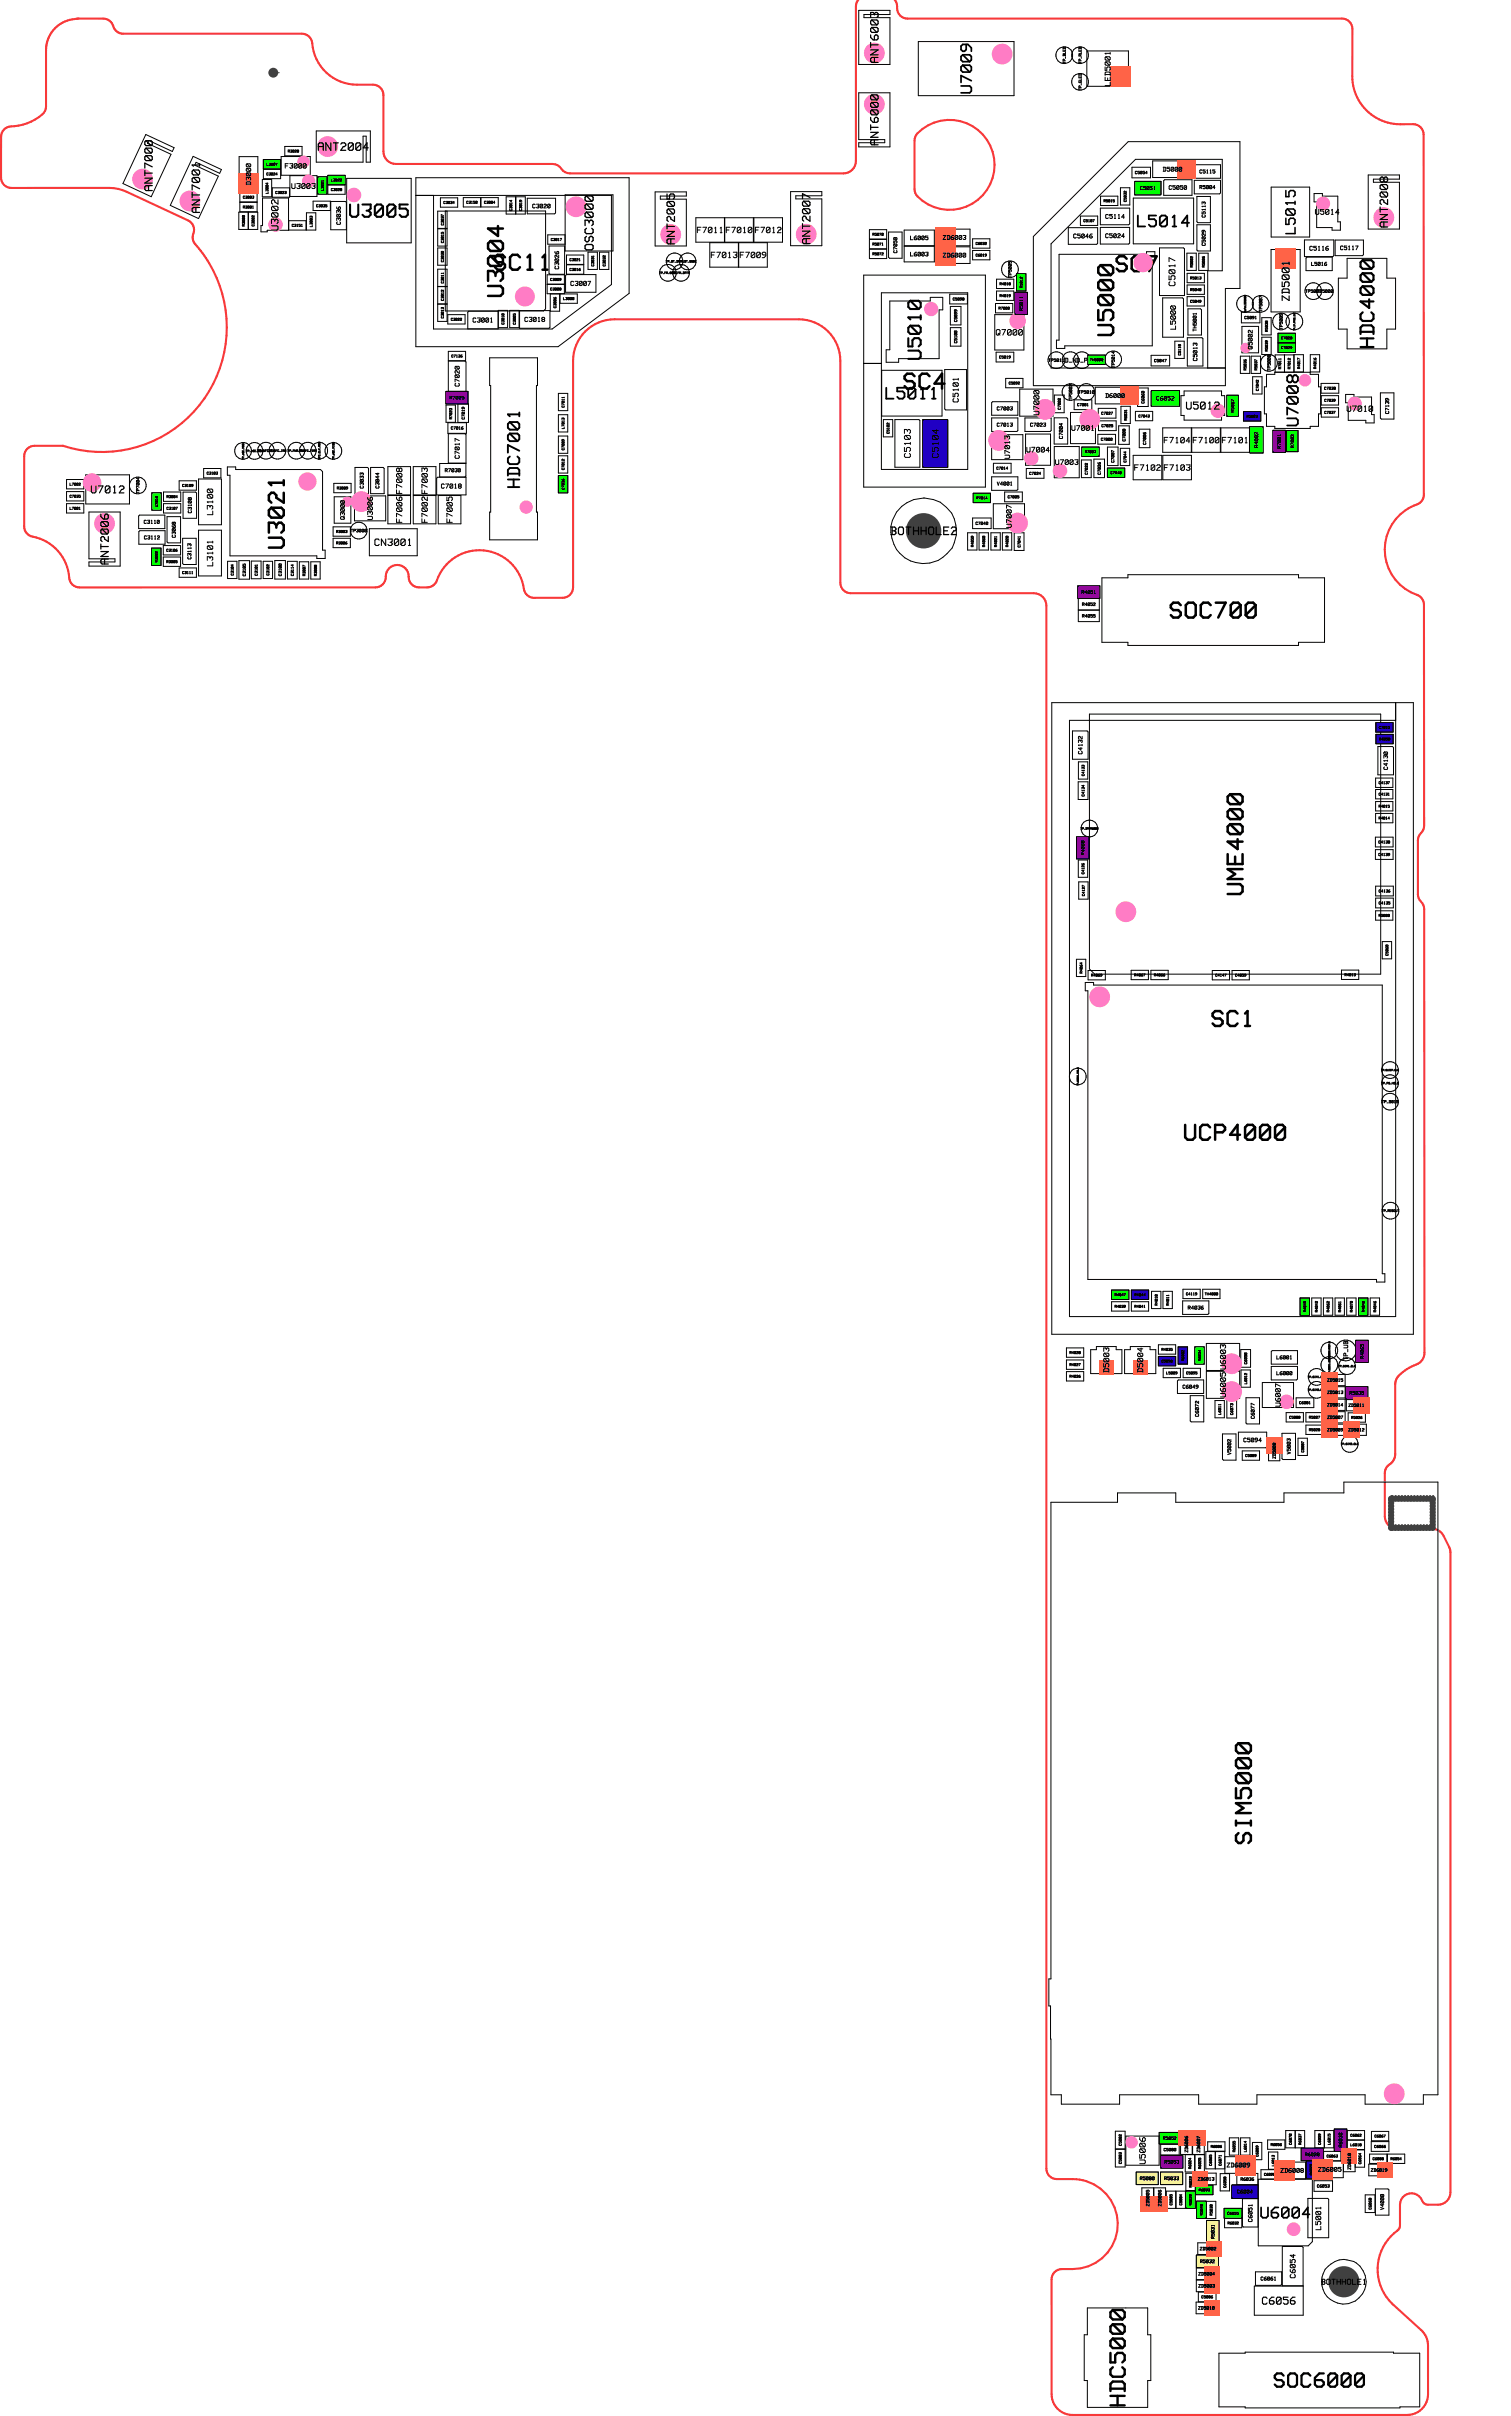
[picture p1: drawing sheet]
<svg xmlns="http://www.w3.org/2000/svg" width="262mm" height="419mm" viewBox="0 0 262 419" stroke-linecap="round" stroke-linejoin="round" font-family="sans-serif">
<defs><g id="words">
<g font-size="4.4">
<text x="85.2" y="47.1">SC11</text>
<text x="192.9" y="47.4">SC7</text>
<text x="87.6" y="51.7" transform="rotate(-90 87.6 51.7)">U3004</text>
<text x="193.4" y="58.5" transform="rotate(-90 193.4 58.5)">U5000</text>
<text x="156.2" y="67.7">SC4</text>
<text x="49.5" y="95.4" transform="rotate(-90 49.5 95.4)">U3021</text>
<text x="202.1" y="107.5">SOC700</text>
<text x="215.9" y="156.1" transform="rotate(-90 215.9 156.1)">UME4000</text>
<text x="209.6" y="178.3">SC1</text>
<text x="204.8" y="198">UCP4000</text>
<text x="217.3" y="319.8" transform="rotate(-90 217.3 319.8)">SIM5000</text>
</g>
<text font-size="4.2" x="195.4" y="418.1" transform="rotate(-90 195.4 418.1)">HDC5000</text>
<text font-size="3.9" x="220.3" y="414.3">SOC6000</text>
<text font-size="3.8" x="238.5" y="61" transform="rotate(-90 238.5 61)">HDC4000</text>
<g font-size="3.6">
<text x="60.4" y="37.9">U3005</text>
<text x="160" y="62.6" transform="rotate(-90 160 62.6)">U5010</text>
</g>
<text font-size="3.3" x="90.3" y="85.2" transform="rotate(-90 90.3 85.2)">HDC7001</text>
<g font-size="3.2">
<text x="197.4" y="39.5">L5014</text>
<text x="153.7" y="69.4">L5011</text>
</g>
<text font-size="3.1" x="225.4" y="74.1" transform="rotate(-90 225.4 74.1)">U7008</text>
<g font-size="3">
<text x="168.7" y="16.4" transform="rotate(-90 168.7 16.4)">U7009</text>
<text x="218.5" y="385">U6004</text>
</g>
<text font-size="2.7" x="224.9" y="40.5" transform="rotate(-90 224.9 40.5)">L5015</text>
<text font-size="2.4" x="103.1" y="43.8" transform="rotate(-90 103.1 43.8)">OSC3000</text>
<g font-size="2.2">
<text x="152.5" y="11.1" transform="rotate(-90 152.5 11.1)">ANT6003</text>
<text x="55" y="26.2">ANT2004</text>
<text x="152.5" y="25.4" transform="rotate(-90 152.5 25.4)">ANT6000</text>
<text x="26.6" y="33.3" transform="rotate(-90 26.6 33.3)">ANT7000</text>
<text x="34.8" y="37.1" transform="rotate(-90 34.8 37.1)">ANT7001</text>
<text x="240.9" y="39.6" transform="rotate(-90 240.9 39.6)">ANT2008</text>
<text x="117.2" y="42.6" transform="rotate(-90 117.2 42.6)">ANT2005</text>
<text x="140.7" y="42.5" transform="rotate(-90 140.7 42.5)">ANT2007</text>
<text x="153.6" y="92.9">BOTHHOLE2</text>
<text x="18.9" y="98.1" transform="rotate(-90 18.9 98.1)">ANT2006</text>
</g>
<g font-size="2">
<text x="223.8" y="52.3" transform="rotate(-90 223.8 52.3)">ZD5001</text>
<text x="205.7" y="71.1">U5012</text>
<text x="15.7" y="85.7">U7012</text>
<text x="218.8" y="399.9">C6056</text>
</g>
<g font-size="1.9">
<text x="48.4" y="40.1" transform="rotate(-90 48.4 40.1)">U3002</text>
<text x="64.8" y="94.8">CN3001</text>
</g>
<g font-size="1.7">
<text x="204" y="49.7" transform="rotate(-90 204 49.7)">C5017</text>
<text x="158.1" y="79.5" transform="rotate(-90 158.1 79.5)">C5103</text>
<text x="162.9" y="79.5" transform="rotate(-90 162.9 79.5)">C5104</text>
</g>
<g font-size="1.6">
<text x="120.9" y="40.5">F7011</text>
<text x="125.9" y="40.5">F7010</text>
<text x="131" y="40.5">F7012</text>
<text x="123.3" y="44.8">F7013</text>
<text x="128.4" y="44.8">F7009</text>
<text x="172.7" y="58.3">Q7000</text>
<text x="233.6" y="71.5">U7010</text>
<text x="201.9" y="76.9">F7104</text>
<text x="207" y="76.9">F7100</text>
<text x="212" y="76.9">F7101</text>
<text x="196.8" y="81.7">F7102</text>
<text x="201.9" y="81.7">F7103</text>
<text x="37" y="89.3" transform="rotate(-90 37 89.3)">L3100</text>
<text x="69.8" y="85.6" transform="rotate(-90 69.8 85.6)">F7008</text>
<text x="74.2" y="85.6" transform="rotate(-90 74.2 85.6)">F7003</text>
<text x="69.8" y="90.7" transform="rotate(-90 69.8 90.7)">F7006</text>
<text x="74.2" y="90.7" transform="rotate(-90 74.2 90.7)">F7002</text>
<text x="78.6" y="90.7" transform="rotate(-90 78.6 90.7)">F7005</text>
<text x="37" y="98.2" transform="rotate(-90 37 98.2)">L3101</text>
<text x="198.8" y="375.5" transform="rotate(-90 198.8 375.5)">U5006</text>
</g>
<g font-size="1.5">
<text x="192.7" y="15" transform="rotate(-90 192.7 15)">LED5001</text>
<text x="50.5" y="32.8">U3003</text>
<text x="228.1" y="37.3">U5014</text>
<text x="204" y="57.1" transform="rotate(-90 204 57.1)">L5000</text>
<text x="166.3" y="69.9" transform="rotate(-90 166.3 69.9)">C5101</text>
<text x="180.3" y="72.1" transform="rotate(-90 180.3 72.1)">U7000</text>
<text x="192.5" y="238.2" transform="rotate(-90 192.5 238.2)">D5003</text>
<text x="198.4" y="238.2" transform="rotate(-90 198.4 238.2)">D5004</text>
<text x="212.7" y="237.6" transform="rotate(-90 212.7 237.6)">U6003</text>
<text x="212.7" y="242.5" transform="rotate(-90 212.7 242.5)">U6005</text>
<text x="229.2" y="386.8" transform="rotate(-90 229.2 386.8)">L5001</text>
<text x="224.8" y="395.3" transform="rotate(-90 224.8 395.3)">C6054</text>
<text x="228.6" y="396.4">BOTHHOLE1</text>
</g>
<g font-size="1.4">
<text x="185.8" y="74.8">U7001</text>
<text x="175.3" y="79.6" transform="rotate(-90 175.3 79.6)">U7013</text>
<text x="178" y="78.5">U7004</text>
<text x="183" y="80.7">U7003</text>
<text x="64.7" y="90.2" transform="rotate(-90 64.7 90.2)">U3006</text>
<text x="175.5" y="91.6" transform="rotate(-90 175.5 91.6)">U7007</text>
<text x="222.2" y="244.1" transform="rotate(-90 222.2 244.1)">U6007</text>
</g>
<g font-size="1.3">
<text x="49.4" y="29.3">F3000</text>
<text x="43.6" y="32.2" transform="rotate(-90 43.6 32.2)">D3000</text>
</g>
<g font-size="1.2">
<text x="201.7" y="29.8">D5000</text>
<text x="163.5" y="41.6">ZD6003</text>
<text x="186.2" y="41.4">C5046</text>
<text x="191.7" y="41.3">C5024</text>
<text x="191.7" y="38">C5114</text>
<text x="163.5" y="44.7">ZD6000</text>
<text x="227.1" y="43.5">C5116</text>
<text x="98.9" y="49.6">C3007</text>
<text x="82" y="56">C3001</text>
<text x="90.9" y="55.9">C3018</text>
<text x="184.6" y="62.9">D_ND_P</text>
<text x="217.3" y="60.7" transform="rotate(-90 217.3 60.7)">Q5002</text>
<text x="79.8" y="67.1" transform="rotate(-90 79.8 67.1)">C7020</text>
<text x="191.7" y="69.1">D6000</text>
<text x="79.8" y="79.6" transform="rotate(-90 79.8 79.6)">C7017</text>
<text x="76.5" y="84.8">C7018</text>
<text x="59.9" y="90.2" transform="rotate(-90 59.9 90.2)">Q3000</text>
<text x="233.9" y="236.1" transform="rotate(-90 233.9 236.1)">TP_UB</text>
<text x="212.8" y="376">ZD6009</text>
<text x="222.1" y="377">ZD6008</text>
<text x="228.6" y="376.8">ZD6005</text>
</g>
<g font-size="1.1">
<text x="202.7" y="32.9">C5050</text>
<text x="59.1" y="39" transform="rotate(-90 59.1 39)">C3036</text>
<text x="92.3" y="36.1">C3020</text>
<text x="158" y="41.7">L6005</text>
<text x="97" y="46.7" transform="rotate(-90 97 46.7)">C3026</text>
<text x="158" y="44.5">L6003</text>
<text x="232.5" y="43.4">C5117</text>
<text x="207.7" y="62.6" transform="rotate(-90 207.7 62.6)">C5013</text>
<text x="200.6" y="69.5">C6052</text>
<text x="187.8" y="130.9" transform="rotate(-90 187.8 130.9)">C4132</text>
<text x="240.8" y="133.6" transform="rotate(-90 240.8 133.6)">C4130</text>
<text x="215.7" y="250.2">C5094</text>
<text x="217.3" y="385.5" transform="rotate(-90 217.3 385.5)">C6051</text>
</g>
<g font-size=".9">
<text x="197.7" y="33">C5051</text>
<text x="208.1" y="30.1">C5115</text>
<text x="208.1" y="32.8">R5004</text>
<text x="209.2" y="37.7" transform="rotate(-90 209.2 37.7)">C5113</text>
<text x="155.7" y="43.9" transform="rotate(-90 155.7 43.9)">C7050</text>
<text x="209.2" y="42.7" transform="rotate(-90 209.2 42.7)">C5029</text>
<text x="227.5" y="46.1">L5016</text>
<text x="177.5" y="53.9" transform="rotate(-90 177.5 53.9)">R5011</text>
<text x="207.6" y="57.5" transform="rotate(-90 207.6 57.5)">TH5001</text>
<text x="78" y="69.3">R7025</text>
<text x="172.9" y="71.2">C7003</text>
<text x="241" y="71.8" transform="rotate(-90 241 71.8)">C7139</text>
<text x="172.9" y="74">C7013</text>
<text x="178.7" y="74">C7023</text>
<text x="184.4" y="76.1" transform="rotate(-90 184.4 76.1)">C7004</text>
<text x="218.3" y="77.7" transform="rotate(-90 218.3 77.7)">R4002</text>
<text x="222.2" y="77.8" transform="rotate(-90 222.2 77.8)">R7001</text>
<text x="77.2" y="81.9">R7030</text>
<text x="33.3" y="89" transform="rotate(-90 33.3 89)">C3108</text>
<text x="63.1" y="84.8" transform="rotate(-90 63.1 84.8)">C3033</text>
<text x="65.8" y="84.8" transform="rotate(-90 65.8 84.8)">C3044</text>
<text x="172.9" y="84.2">V4001</text>
<text x="24.9" y="90.9">C3110</text>
<text x="25" y="93.6">C3112</text>
<text x="30.5" y="93.3" transform="rotate(-90 30.5 93.3)">C3068</text>
<text x="33.2" y="97" transform="rotate(-90 33.2 97)">C3113</text>
<text x="187.6" y="103">R4051</text>
<text x="188.2" y="148.4" transform="rotate(-90 188.2 148.4)">R4068</text>
<text x="206" y="227.2">R4036</text>
<text x="221.5" y="238.6">L6000</text>
<text x="221.5" y="235.8">L6001</text>
<text x="236.6" y="235.7" transform="rotate(-90 236.6 235.7)">R4065</text>
<text x="205.1" y="240.9">C6049</text>
<text x="208" y="245.8" transform="rotate(-90 208 245.8)">C6072</text>
<text x="234.1" y="242">R5035</text>
<text x="217.7" y="246.1" transform="rotate(-90 217.7 246.1)">C6077</text>
<text x="213.6" y="252.4" transform="rotate(-90 213.6 252.4)">V5002</text>
<text x="223.9" y="252.3" transform="rotate(-90 223.9 252.3)">V5003</text>
<text x="202" y="375.4">R5053</text>
<text x="226.4" y="374.1">R6028</text>
<text x="232.9" y="372.5" transform="rotate(-90 232.9 372.5)">R6030</text>
<text x="197.7" y="378.2">R5080</text>
<text x="202" y="378.2">R5033</text>
<text x="214.6" y="380.6">C6004</text>
<text x="240.1" y="383.4" transform="rotate(-90 240.1 383.4)">V4000</text>
<text x="210.7" y="388.4" transform="rotate(-90 210.7 388.4)">R5031</text>
<text x="208.2" y="392.6">R5032</text>
<text x="218.7" y="395.6">C6061</text>
</g>
<g font-size=".8">
<text x="175.5" y="48.1" transform="rotate(-90 175.5 48.1)">TP5005</text>
<text x="226.4" y="50.8">TP5001</text>
<text x="228.4" y="50.8">TP5000</text>
<text x="219" y="54.1" transform="rotate(-90 219 54.1)">TP5007</text>
<text x="222.5" y="57.2" transform="rotate(-90 222.5 57.2)">TP5009</text>
<text x="181.9" y="62.8">TP5011</text>
<text x="193.4" y="63.7" transform="rotate(-90 193.4 63.7)">TP5014</text>
<text x="220.4" y="64.4" transform="rotate(-90 220.4 64.4)">TP5008</text>
<text x="186" y="69.4" transform="rotate(-90 186 69.4)">TP5002</text>
<text x="187.1" y="68.3">TP5010</text>
<text x="214.1" y="71.6" transform="rotate(-90 214.1 71.6)">R5067</text>
<text x="224.5" y="77.7" transform="rotate(-90 224.5 77.7)">R7002</text>
<text x="24.2" y="85.6" transform="rotate(-90 24.2 85.6)">TP7004</text>
<text x="60.8" y="92.3">TP3000</text>
<text x="187.7" y="105.1">R4052</text>
<text x="187.7" y="107.1">R4055</text>
<text x="230.2" y="239.7">ZD5015</text>
<text x="230.2" y="241.8">ZD5013</text>
<text x="230.2" y="244">ZD5014</text>
<text x="233.9" y="244.1">ZD5011</text>
<text x="230.2" y="246.2">ZD5007</text>
<text x="230.2" y="248.3">ZD5009</text>
<text x="233.9" y="248.3">ZD5012</text>
<text x="221.3" y="253.1" transform="rotate(-90 221.3 253.1)">ZD5008</text>
<text x="201.7" y="371.2">R5052</text>
<text x="206.1" y="373.4" transform="rotate(-90 206.1 373.4)">ZD6006</text>
<text x="208.2" y="373.4" transform="rotate(-90 208.2 373.4)">ZD6007</text>
<text x="234.4" y="376.4" transform="rotate(-90 234.4 376.4)">ZD6010</text>
<text x="237.8" y="376.7">ZD6019</text>
<text x="199.4" y="382.8" transform="rotate(-90 199.4 382.8)">ZD5005</text>
<text x="201.5" y="382.8" transform="rotate(-90 201.5 382.8)">ZD5006</text>
<text x="207.8" y="378.3">ZD6013</text>
<text x="215.2" y="378.3">R6036</text>
<text x="207.9" y="394.8">ZD5004</text>
<text x="208.1" y="390.4">ZD5002</text>
<text x="207.8" y="400.7">ZD5010</text>
<text x="207.9" y="396.9">ZD5003</text>
</g>
<g font-size=".7">
<text x="184.9" y="11.1" transform="rotate(-90 184.9 11.1)">TP_BLED</text>
<text x="187.6" y="11.1" transform="rotate(-90 187.6 11.1)">TP_RLED</text>
<text x="187.6" y="15.8" transform="rotate(-90 187.6 15.8)">TP_GLED</text>
<text x="46.3" y="28.7">L3007</text>
<text x="49.9" y="26.5">R3028</text>
<text x="42.1" y="34.5">C3003</text>
<text x="46.2" y="30.4">C3024</text>
<text x="46.6" y="33.5" transform="rotate(-90 46.6 33.5)">L3004</text>
<text x="47.8" y="33.6">C3023</text>
<text x="54.8" y="36">C3035</text>
<text x="56.2" y="33.1" transform="rotate(-90 56.2 33.1)">L3021</text>
<text x="57.4" y="33.1">C3028</text>
<text x="57.5" y="31.5">L3022</text>
<text x="76.9" y="35.4">C3034</text>
<text x="80.9" y="35.3">C3150</text>
<text x="84" y="35.3">C3004</text>
<text x="191.5" y="35.1">R5015</text>
<text x="195.4" y="35" transform="rotate(-90 195.4 35)">C5032</text>
<text x="196.9" y="30.2">C5054</text>
<text x="42.1" y="36.2">R3001</text>
<text x="42.5" y="39.3" transform="rotate(-90 42.5 39.3)">R3000</text>
<text x="44.1" y="39.3" transform="rotate(-90 44.1 39.3)">C3002</text>
<text x="50.6" y="39.3">C3151</text>
<text x="54.2" y="39.3" transform="rotate(-90 54.2 39.3)">L3003</text>
<text x="77" y="39.1" transform="rotate(-90 77 39.1)">C3037</text>
<text x="88.9" y="36.6" transform="rotate(-90 88.9 36.6)">C3014</text>
<text x="90.6" y="36.6" transform="rotate(-90 90.6 36.6)">C3019</text>
<text x="95.6" y="41.8">C3017</text>
<text x="151.4" y="40.9">R5070</text>
<text x="188" y="38.5">C5107</text>
<text x="77" y="45.5" transform="rotate(-90 77 45.5)">C3030</text>
<text x="77" y="42.2" transform="rotate(-90 77 42.2)">C3015</text>
<text x="98.8" y="47">C3016</text>
<text x="98.8" y="45.3">C3021</text>
<text x="103.1" y="46.2" transform="rotate(-90 103.1 46.2)">C3031</text>
<text x="105" y="46.2" transform="rotate(-90 105 46.2)">C3032</text>
<text x="151.4" y="42.6">R5071</text>
<text x="151.4" y="44.3">R5072</text>
<text x="169.3" y="44.5">C6019</text>
<text x="169.3" y="42.5">C6032</text>
<text x="207" y="46.4" transform="rotate(-90 207 46.4)">R5002</text>
<text x="209" y="46.4" transform="rotate(-90 209 46.4)">R5006</text>
<text x="77" y="52.2" transform="rotate(-90 77 52.2)">C3012</text>
<text x="77" y="49.2" transform="rotate(-90 77 49.2)">C3011</text>
<text x="95.5" y="50.4">C3008</text>
<text x="95.5" y="48.7">C3009</text>
<text x="96.5" y="53.5" transform="rotate(-90 96.5 53.5)">C3006</text>
<text x="97.7" y="52">L3000</text>
<text x="165.3" y="52.1">C5098</text>
<text x="173.2" y="53.7">R7000</text>
<text x="173.4" y="49.5">R4018</text>
<text x="173.4" y="51.5">R4019</text>
<text x="177.4" y="50" transform="rotate(-90 177.4 50)">R5012</text>
<text x="206.5" y="52.5">C5049</text>
<text x="206.5" y="48.5">R5013</text>
<text x="206.5" y="50.5">R5040</text>
<text x="77" y="55.2" transform="rotate(-90 77 55.2)">C3013</text>
<text x="78.2" y="55.6">C3022</text>
<text x="87.5" y="56.3" transform="rotate(-90 87.5 56.3)">C3010</text>
<text x="89.5" y="56.3" transform="rotate(-90 89.5 56.3)">C3005</text>
<text x="166.1" y="59.5" transform="rotate(-90 166.1 59.5)">C5100</text>
<text x="166.1" y="55.9" transform="rotate(-90 166.1 55.9)">C5099</text>
<text x="215.9" y="55.4">C5091</text>
<text x="219.9" y="57.6" transform="rotate(-90 219.9 57.6)">R5038</text>
<text x="222.2" y="58.9">C7028</text>
<text x="78.3" y="62">C7136</text>
<text x="173.3" y="62.2">C5019</text>
<text x="189.1" y="62.7">TH5000</text>
<text x="200.2" y="62.8">C5047</text>
<text x="204.9" y="61.6" transform="rotate(-90 204.9 61.6)">C5118</text>
<text x="216.2" y="64.2" transform="rotate(-90 216.2 64.2)">R5036</text>
<text x="218.1" y="64.2" transform="rotate(-90 218.1 64.2)">R5037</text>
<text x="219.9" y="61" transform="rotate(-90 219.9 61)">R5039</text>
<text x="222.2" y="60.6">C7029</text>
<text x="222.3" y="64" transform="rotate(-90 222.3 64)">R7011</text>
<text x="223.9" y="64" transform="rotate(-90 223.9 64)">R7012</text>
<text x="225.5" y="64" transform="rotate(-90 225.5 64)">R4017</text>
<text x="228.4" y="64" transform="rotate(-90 228.4 64)">R4016</text>
<text x="97.9" y="70.7" transform="rotate(-90 97.9 70.7)">C7011</text>
<text x="175" y="66.7">C5092</text>
<text x="184" y="71.1" transform="rotate(-90 184 71.1)">C7002</text>
<text x="186.9" y="70.5">C7001</text>
<text x="191" y="71.9">C7027</text>
<text x="198.5" y="70" transform="rotate(-90 198.5 70)">C6060</text>
<text x="218.4" y="67.8" transform="rotate(-90 218.4 67.8)">C7042</text>
<text x="229.7" y="67.6">C7038</text>
<text x="229.7" y="71.8">C7037</text>
<text x="229.7" y="69.7">C7039</text>
<text x="78.2" y="74.5">C7016</text>
<text x="78.4" y="72.7" transform="rotate(-90 78.4 72.7)">R7023</text>
<text x="80.6" y="72.8" transform="rotate(-90 80.6 72.8)">C7019</text>
<text x="97.9" y="74.3" transform="rotate(-90 97.9 74.3)">L7013</text>
<text x="154.3" y="75.3" transform="rotate(-90 154.3 75.3)">C5102</text>
<text x="191" y="76.5">C7000</text>
<text x="191.1" y="74.1">C7025</text>
<text x="195.3" y="76.6" transform="rotate(-90 195.3 76.6)">C7008</text>
<text x="195.5" y="72.9" transform="rotate(-90 195.5 72.9)">R6031</text>
<text x="197.5" y="72.4">C7043</text>
<text x="198.8" y="77.1" transform="rotate(-90 198.8 77.1)">C7006</text>
<text x="216.2" y="72.5">R5003</text>
<text x="35.9" y="82.3">C3103</text>
<text x="97.9" y="81.5" transform="rotate(-90 97.9 81.5)">C7012</text>
<text x="97.9" y="78.1" transform="rotate(-90 97.9 78.1)">C7009</text>
<text x="172.9" y="81.5">C7014</text>
<text x="178.6" y="82.4">C7024</text>
<text x="188.2" y="78.6">R7003</text>
<text x="188.7" y="82.3" transform="rotate(-90 188.7 82.3)">C7022</text>
<text x="191" y="82.3" transform="rotate(-90 191 82.3)">C7026</text>
<text x="192.6" y="82.3">C7010</text>
<text x="193.3" y="80.3" transform="rotate(-90 193.3 80.3)">C7007</text>
<text x="195.4" y="80.2" transform="rotate(-90 195.4 80.2)">C7044</text>
<text x="12.1" y="86.3">C7035</text>
<text x="12.1" y="88.4">L7001</text>
<text x="12.1" y="84.2">L7002</text>
<text x="27.4" y="88" transform="rotate(-90 27.4 88)">U7016</text>
<text x="28.9" y="88.4">C3107</text>
<text x="28.9" y="86.4">R3004</text>
<text x="31.6" y="84.5">C3109</text>
<text x="58.4" y="84.9">R3009</text>
<text x="97.9" y="85" transform="rotate(-90 97.9 85)">C7036</text>
<text x="169.4" y="86.6">R7014</text>
<text x="174.8" y="86.5">C7005</text>
<text x="28.9" y="95.7">C3106</text>
<text x="58.3" y="92.5">R3003</text>
<text x="58.3" y="94.4">R3006</text>
<text x="168.9" y="94.9" transform="rotate(-90 168.9 94.9)">R4059</text>
<text x="169.2" y="91.1">C7040</text>
<text x="170.9" y="94.9" transform="rotate(-90 170.9 94.9)">R4060</text>
<text x="173" y="94.9" transform="rotate(-90 173 94.9)">R4021</text>
<text x="174.9" y="94.9" transform="rotate(-90 174.9 94.9)">R4020</text>
<text x="177" y="95" transform="rotate(-90 177 95)">C7041</text>
<text x="27.4" y="97.5" transform="rotate(-90 27.4 97.5)">R3002</text>
<text x="28.9" y="97.7">R3005</text>
<text x="31.6" y="99.6">C3111</text>
<text x="40.5" y="99.8" transform="rotate(-90 40.5 99.8)">C3104</text>
<text x="42.6" y="100" transform="rotate(-90 42.6 100)">C3105</text>
<text x="44.7" y="99.9" transform="rotate(-90 44.7 99.9)">C3101</text>
<text x="46.7" y="99.8" transform="rotate(-90 46.7 99.8)">C3102</text>
<text x="48.9" y="99.9" transform="rotate(-90 48.9 99.9)">C3100</text>
<text x="51" y="99.9" transform="rotate(-90 51 99.9)">C3114</text>
<text x="53" y="99.9" transform="rotate(-90 53 99.9)">R3007</text>
<text x="55" y="99.9" transform="rotate(-90 55 99.9)">R3008</text>
<text x="239.2" y="126.4">C7015</text>
<text x="239.2" y="128.5">R4050</text>
<text x="188.1" y="134.6" transform="rotate(-90 188.1 134.6)">C4133</text>
<text x="239.2" y="136">C4137</text>
<text x="188.1" y="138.2" transform="rotate(-90 188.1 138.2)">C4134</text>
<text x="239.2" y="138">C4131</text>
<text x="239.2" y="142.2">R4014</text>
<text x="239.2" y="140.1">R4015</text>
<text x="239.1" y="146.3">C4138</text>
<text x="239.1" y="148.5">C4139</text>
<text x="188.1" y="151.7" transform="rotate(-90 188.1 151.7)">C4126</text>
<text x="188.2" y="155.4" transform="rotate(-90 188.2 155.4)">C4127</text>
<text x="239.2" y="154.8">C4136</text>
<text x="239.2" y="159.1">R5000</text>
<text x="239.2" y="156.9">C4135</text>
<text x="240.8" y="165.8" transform="rotate(-90 240.8 165.8)">C5060</text>
<text x="187.8" y="168.9" transform="rotate(-90 187.8 168.9)">R4064</text>
<text x="189.3" y="169.4">R4069</text>
<text x="196.8" y="169.4">R4067</text>
<text x="200.2" y="169.4">R4066</text>
<text x="210.8" y="169.4">C4147</text>
<text x="214.3" y="169.4">C4059</text>
<text x="233.2" y="169.3">R4013</text>
<text x="239.7" y="191.4">TP_5015</text>
<text x="193.4" y="226.9">R4039</text>
<text x="193.4" y="224.9">R4047</text>
<text x="196.8" y="226.9">R4041</text>
<text x="196.8" y="224.9">R4044</text>
<text x="200.8" y="226.5" transform="rotate(-90 200.8 226.5)">R4010</text>
<text x="202.8" y="226.5" transform="rotate(-90 202.8 226.5)">R4011</text>
<text x="205.7" y="224.7">C4119</text>
<text x="209" y="224.7">TH4000</text>
<text x="226.6" y="227.6" transform="rotate(-90 226.6 227.6)">R4048</text>
<text x="228.6" y="227.6" transform="rotate(-90 228.6 227.6)">R4042</text>
<text x="230.6" y="227.6" transform="rotate(-90 230.6 227.6)">R4062</text>
<text x="232.6" y="227.6" transform="rotate(-90 232.6 227.6)">R4061</text>
<text x="234.7" y="227.6" transform="rotate(-90 234.7 227.6)">R4070</text>
<text x="236.7" y="227.6" transform="rotate(-90 236.7 227.6)">R4040</text>
<text x="238.7" y="227.6" transform="rotate(-90 238.7 227.6)">R4046</text>
<text x="185.5" y="239">R4026</text>
<text x="185.5" y="237">R4027</text>
<text x="185.5" y="234.9">R4028</text>
<text x="201.5" y="236.4">C5090</text>
<text x="201.5" y="234.3">R4035</text>
<text x="202.4" y="238.4">L5009</text>
<text x="205.4" y="236.1" transform="rotate(-90 205.4 236.1)">R6002</text>
<text x="205.8" y="238.4">C5095</text>
<text x="208.3" y="236.1" transform="rotate(-90 208.3 236.1)">R6034</text>
<text x="216.3" y="236.7" transform="rotate(-90 216.3 236.7)">C6050</text>
<text x="211.8" y="245.4" transform="rotate(-90 211.8 245.4)">L6011</text>
<text x="213.9" y="245.5" transform="rotate(-90 213.9 245.5)">C6073</text>
<text x="216.3" y="240.1" transform="rotate(-90 216.3 240.1)">L6012</text>
<text x="225.4" y="243.6">C6081</text>
<text x="223.6" y="246.1">C5088</text>
<text x="226.2" y="252" transform="rotate(-90 226.2 252)">C5087</text>
<text x="227.1" y="246.1">R5027</text>
<text x="227.1" y="248.3">R5028</text>
<text x="234.4" y="246.1">R5026</text>
<text x="216" y="252.8">C5089</text>
<text x="234.3" y="370.7">C6062</text>
<text x="238.4" y="370.8">C6067</text>
<text x="194.6" y="375.4" transform="rotate(-90 194.6 375.4)">C5083</text>
<text x="194.6" y="372.3" transform="rotate(-90 194.6 372.3)">C5082</text>
<text x="201.9" y="373.2">C5080</text>
<text x="206.7" y="376.3" transform="rotate(-90 206.7 376.3)">R6024</text>
<text x="208.4" y="376.3" transform="rotate(-90 208.4 376.3)">R6025</text>
<text x="210" y="372.6">R6006</text>
<text x="210.2" y="375.7" transform="rotate(-90 210.2 375.7)">C6065</text>
<text x="211.9" y="375.7" transform="rotate(-90 211.9 375.7)">C6071</text>
<text x="214.3" y="373.3" transform="rotate(-90 214.3 373.3)">R6055</text>
<text x="216.3" y="373.3" transform="rotate(-90 216.3 373.3)">L6014</text>
<text x="218.3" y="374.1" transform="rotate(-90 218.3 374.1)">C6089</text>
<text x="219.3" y="377.4">C6090</text>
<text x="220.4" y="372.3">R6056</text>
<text x="221.1" y="375.7" transform="rotate(-90 221.1 375.7)">L6013</text>
<text x="224.1" y="372.1" transform="rotate(-90 224.1 372.1)">C6070</text>
<text x="225.8" y="372.1" transform="rotate(-90 225.8 372.1)">R6037</text>
<text x="227.7" y="377.3" transform="rotate(-90 227.7 377.3)">R6029</text>
<text x="229.1" y="372.1" transform="rotate(-90 229.1 372.1)">C6059</text>
<text x="230.1" y="374.3">C6063</text>
<text x="230.8" y="372" transform="rotate(-90 230.8 372)">L6015</text>
<text x="234.3" y="372.3">L6018</text>
<text x="236.1" y="375.4" transform="rotate(-90 236.1 375.4)">C6064</text>
<text x="238.1" y="374.7">C6088</text>
<text x="238.4" y="372.6">C6066</text>
<text x="241.2" y="374.7">R6054</text>
<text x="203.4" y="382.6" transform="rotate(-90 203.4 382.6)">C5085</text>
<text x="205.1" y="382.6" transform="rotate(-90 205.1 382.6)">C5084</text>
<text x="206.8" y="382.6" transform="rotate(-90 206.8 382.6)">R5029</text>
<text x="206.8" y="379.5" transform="rotate(-90 206.8 379.5)">R6022</text>
<text x="207.9" y="380.2">R6033</text>
<text x="212.7" y="379.5" transform="rotate(-90 212.7 379.5)">C6058</text>
<text x="228.5" y="379.5">C6053</text>
<text x="237.9" y="383.3" transform="rotate(-90 237.9 383.3)">C6068</text>
<text x="208.6" y="384.3" transform="rotate(-90 208.6 384.3)">R5048</text>
<text x="210.3" y="384.3" transform="rotate(-90 210.3 384.3)">R5030</text>
<text x="212.9" y="384.2">C6055</text>
<text x="213" y="385.9">R6032</text>
<text x="208.4" y="398.7">C5086</text>
</g>
<g font-size=".6">
<text x="44.5" y="78.4">TP_NFC_EN</text>
<text x="239.6" y="210.2">TP_RESOUT</text>
</g>
<g font-size=".5">
<text x="114.3" y="47.5">TP_FM_SSBI</text>
<text x="115.4" y="45.5">TP_BT_DATA</text>
<text x="116.5" y="47.5">TP_FM_DATA</text>
<text x="117.8" y="45.5">TP_BT_SSBI</text>
<text x="216.2" y="54.2" transform="rotate(-90 216.2 54.2)">SafeLDO5000</text>
<text x="42.3" y="79.8" transform="rotate(-90 42.3 79.8)">TP_eSE_MOSI</text>
<text x="42.6" y="78.4">TP_eSE_SCK</text>
<text x="46.6" y="78.4">TP_NFC_IRQTP_PWR_REQ</text>
<text x="51.8" y="78.4">TP_NFC_FIRM</text>
<text x="55.5" y="79.9" transform="rotate(-90 55.5 79.9)">NFC_CLK_REQ</text>
<text x="58" y="79.8" transform="rotate(-90 58 79.8)">TP_eSE_MISO</text>
<text x="187.4" y="143.9">TP_DATA6000</text>
<text x="239.5" y="188.1">TP_PS_HOLD</text>
<text x="226.9" y="239">TP_SIM1_RST</text>
<text x="232.1" y="237.2">TP_SIM1_CLK</text>
<text x="226.9" y="241.3">TP_SIM2_RST</text>
<text x="232.6" y="250.7">TP_SIM2_CLK</text>
</g>
<g font-size=".4">
<text x="224.7" y="57.2" transform="rotate(-90 224.7 57.2)">TP_IF_PMIC_INT</text>
<text x="239.5" y="185.8">TP_SLEEP_CLK</text>
<text x="187.1" y="188.4" transform="rotate(-90 187.1 188.4)">TP_CODEC_IRQ_N</text>
</g>
<g font-size=".3">
<text x="230.7" y="236" transform="rotate(-90 230.7 236)">TP_CODEC_RESET_N</text>
<text x="230.7" y="238.5" transform="rotate(-90 230.7 238.5)">TP_CODEC_LDO_EN</text>
</g>
</g></defs>
<path d="M148.9 0l-.3 .4-.1 .7v26.8a2.16 2.16 0 0 1-2.2 2.2h-47.4a2.09 2.09 0 0 1-1.8-1.2l-.4-.2-.8-.3h-27.2a2.16 2.16 0 0 1-2.2-2.1v-9.8a1.81 1.81 0 0 0-1.8-1.8 12.7 12.7 0 0 1-5.6-.5 7.9 7.9 0 0 1-5-7.1l-.5-.8-.6-.3-.6-.2h-31a1.9 1.9 0 0 1-1.9-1.5l-.5-.7-.8-.3-4.6-.1a5.5 5.5 0 0 0-5.6 5.5v9.8a2.09 2.09 0 0 1-1.3 1.8 9.2 9.2 0 0 1-5.1 1.7 1.8 1.8 0 0 0-1.4 1.7v7.1a1.8 1.8 0 0 0 1.8 1.8h16.9a7.2 7.2 0 0 1 3.1 .7l10.6 4.9a2.01 2.01 0 0 1 .8 2.8l.2 1a21.7 21.7 0 0 1 2.3 26.4 21.7 21.7 0 0 1-25 8.9h-4.9a1.81 1.81 0 0 0-1.8 1.8v12.2a1.99 1.99 0 0 0 2.1 1.9 7.9 7.9 0 0 1 5.8 7.4l.5 .8 .5 .4 .7 .1h51.3a1.95 1.95 0 0 0 1.9-2.3 2.03 2.03 0 0 1 2.4-1.5 2.03 2.03 0 0 1 1.5 2.3 1.81 1.81 0 0 0 1.1 1.4M155.2 -.1l.4 .9a2.08 2.08 0 0 0 1.5 2.4h75.7a1.8 1.8 0 0 1 1.8 1.8v8.2a8.3 8.3 0 0 0 8.3 8.4l2.3-.1a1.81 1.81 0 0 1 1.8 1.8v62.5a1.97 1.97 0 0 1-1.7 1.9 8.3 8.3 0 0 0-5.1 8.1 8.3 8.3 0 0 0 5.9 7.5l.6 .6 .3 1v38.3a2.08 2.08 0 0 1-.7 1.6l-.3 1v9.3a2.04 2.04 0 0 0 .7 1.6l.4 1v77a2.28 2.28 0 0 1-1.8 2.2 5.2 5.2 0 0 0-3.2 2.8l-.1 12.5a2.46 2.46 0 0 1-1.3 2.1l-.3 .6-.2 .7v7.4a2.16 2.16 0 0 0 2.2 2.2h6.1a2.18 2.18 0 0 1 1.9 1.2l1.1 2.2 .1 .7v111a2.16 2.16 0 0 1-2.2 2.2h-1.7a1.08 1.08 0 0 1-1-.7M159.2 23.1a7.8 7.8 0 0 1 11.1 0 7.8 7.8 0 0 1-.2 11.2 7.8 7.8 0 0 1-11.2-.5l-.3-1v-8.4a1.8 1.8 0 0 1 .6-1.3zM72 101.8l.7 .1h1.4a2.02 2.02 0 0 0 1.9-1.8 7.8 7.8 0 0 1 8.4-4.5 7.8 7.8 0 0 1 6.6 6.9l.5 .8 .8 .4h5.3a1.81 1.81 0 0 0 1.8-1.8v-39.3a7.2 7.2 0 0 1 7.2-7.2h32a7.2 7.2 0 0 1 7.2 7.2v38.5a1.81 1.81 0 0 0 1.8 1.8h31.8a2.17 2.17 0 0 1 2.1 2.2v271.1a1.81 1.81 0 0 0 1.8 1.8 15.6 15.6 0 0 1 4.6 .2 7.8 7.8 0 0 1 6 8.5 7.8 7.8 0 0 1-7.8 6.9h-1.9a1.81 1.81 0 0 0-1.8 1.8v19.9a3.6 3.6 0 0 0 3.6 3.6h58.1a3.6 3.6 0 0 0 3.6-3.6v-8.4a3.6 3.6 0 0 0-1.2-2.7l-4.8-4.4a8.3 8.3 0 0 1 .9-13l.3-.7v-3.6a1.98 1.98 0 0 1 1.4-1.9 1.98 1.98 0 0 1 2.2 .8M246.5 381.4l.2 .4" fill="none" stroke="#f83939" stroke-width=".36"/>
<path d="M149 1.8h5.4v.7h-4.5v.6h4.5v8.1h-5.4zM149 16.1h5.4v9.4h-5.4v-.7h4.5v-.6h-4.5zM25.8 24.4l4.1 1.9 .3-.7-4.9-2.3-4 8.5 4.9 2.3 3.5-7.3-4.1-1.9M34 28.2l4.1 1.9 .3-.7-4.9-2.3-4 8.5 4.9 2.3 3.5-7.3-4.1-1.9M54.9 22.7h9.3v5.4h-.7v-4.5h-.5v4.5h-8.1zM113.6 33.3h5.5v.7h-4.6v.6h4.6v8.1h-5.5zM137.1 33.2h5.5v.8h-4.5v.5h4.5v8.1h-5.5zM237.3 30.4h5.5v.7h-4.5v.5h4.5v8.1h-5.5zM15.4 88.8h5.4v9.4h-5.4v-.7h4.5v-.6h-4.5zM229.3 395a3.9 3.9 0 0 1 4.2-3 3.9 3.9 0 0 1 3.5 3.8M229.3 396.6a3.9 3.9 0 0 0 3.8 3.1 3.9 3.9 0 0 0 3.8-3.1" fill="none" stroke="#000" stroke-width=".17"/>
<circle cx="233.1" cy="395.8" r="2.71" fill="#404040"/>
<path d="M165.8 91.1a5.7 5.7 0 0 0-5.7-4.7 5.7 5.7 0 0 0-5.6 5M165.9 92.8a4.9 4.9 0 0 1-2.3 3.9 5.6 5.6 0 0 1-8.9-3.4" fill="none" stroke="#000" stroke-width=".17"/>
<circle cx="160.2" cy="92.1" r="3.1" fill="#404040"/>
<g fill="none" stroke="#000" stroke-width=".17">
<path d="M188.5 8.8h7.3v6.2h-7.3zM41.5 27.2h3.2v6.1h-3.2zM41.6 33.4h3v1.6h-3zM43.1 36.8h1.6v3h-1.6zM45.5 31.1h1.6v3h-1.6zM45.7 29.4h3v1.6h-3zM45.7 27.7h3v1.6h-3zM47.2 32.6h3v1.6h-3zM48.8 27.2h5v3.2h-5zM50.1 38.3h3v1.6h-3zM53.2 36.9h1.6v3h-1.6zM54.3 34.9h3v1.6h-3z"/>
<path d="M55.1 30.7h1.6v3h-1.6zM56.9 30.4h3v3.3h-3zM56.9 32.1h3M56.9 32h3M59.9 34.9h-2.5v5h2.7v-4.8M75.9 36.6h1.7v3h-1.7zM75.9 39.7h1.7v3h-1.7zM76.4 34.3h3v1.6h-3zM80.4 34.3h3v1.6h-3zM83.4 34.3h3v1.6h-3zM87.8 34.1h1.6v3h-1.6zM89.5 34.1h1.6v3h-1.6z"/>
<path d="M91.5 34.4h4.9v2.5l-.2 .2h-4.7zM120.7 37.8h5v4.2h-5zM125.7 37.8h5v4.2h-5zM130.8 37.8h4.9v4.2h-4.9zM156.8 39.9h5.3v2.7h-5.3zM185.3 39.5h5.1v2.7l-.2 .2h-4.9zM187.4 37.5h3v1.6h-3zM190.9 39.5h5.1v2.7l-.2 .1h-4.9zM190.9 36.1h5.1v2.7l-.2 .2h-4.9zM194.4 32.6h1.6v3h-1.6zM196.4 29h3.2v1.9h-3.2zM196.6 34.4h10.5v7.9h-10.5z"/>
<path d="M196.9 31.5h4.5v2.1l-.2 .2h-4.3zM200 27.9h6.8v2.9h-6.8zM201.9 31.3l.1-.1h4.8v2.7h-4.9zM207.2 28.7l.1-.1h4.4v2.3h-4.5zM207.6 39h2.4v4.5h-2.2l-.2-.1zM207.6 34.1h2.4v4.5h-2.2l-.2-.1zM220.5 32.5h6.7v8.6h-6.7zM75.9 49.7h1.7M75.9 52.7h1.7M75.9 43h1.7v3h-1.7zM75.9 46.7h1.7v9.1h-1.7zM75.9 52.8h1.7"/>
<path d="M77.7 54.6h3v1.6h-3zM86.4 54h-5.1l-.2 .2v2.9h5.3v-3.3h1.7v3h-1.7M88.4 53.8h1.6v3h-1.6zM90.1 53.9h5.3v2.9l-.2 .1h-5.1zM94.9 47.7h3v3.3h-3zM94.9 49.3h3M95 40.7h3v1.7h-3zM95.2 42.7h2.7v4.9h-2.5M95.5 51h1.6v3h-1.6zM97.2 51h2.9v1.6h-2.9zM98.1 47.8l.2-.2h5.1v3.1h-5.3zM98.3 45.9h3v1.7h-3z"/>
<path d="M98.3 44.2h3v1.7h-3zM103.6 43.7v3h-1.6v-3M104 43.7h1.6v3h-1.6zM123.1 42.1h5v4.2h-5zM128.1 42.1h5v4.2h-5zM154.1 40.3h2.4v4.5h-2.2l-.2-.2zM156.8 42.7h5.3v2.7h-5.3zM164.8 51h3v1.7h-3zM164.9 56.8h1.8v3.3h-1.8zM164.9 53.2h1.8v3.2h-1.8zM168.7 43.4h3v1.7h-3zM168.7 41.4h3v1.7h-3z"/>
<path d="M201.1 43h4.2l.2 .2v8.1h-4.4zM201.7 51.7h3.4l.2 .1v6.7h-3.6zM203.8 59.2h1.6v3h-1.6zM205.9 51.5h3v1.6h-3zM206 58.6h2.5l.2 .2v4.7h-2.7zM215.4 54.2h3.2v1.8h-3.2zM221.7 57.8h3v1.6h-3zM221.7 59.5h3v1.6h-3zM226.3 41.6h5.1v2.7l-.2 .2h-4.9zM226.6 44.8l.1-.2h4.4v2.3h-4.5zM233.7 44.8h6.9v3.4h1.5v8.9h-1.5v3.4h-6.9v-3.4h-1.5v-8.9h1.5zM236.5 44.2v-2.6h-4.9v2.8h4.8"/>
<path d="M77.7 73.3h3.2v1.9h-3.2zM77.8 75.2h2.9l.1 .2v4.9h-3zM77.8 62.6h2.9l.1 .2v5.1h-3zM77.8 61h3v1.6h-3zM79.4 70.1h1.9v3.2h-1.9zM84.9 62.1h8.3v4.8h-.1v21.9h.1v4.9h-8.3v-4.9h.2v-21.9h-.2zM96.9 68.2h1.6v3h-1.6zM96.9 71.9h1.6v3h-1.6zM96.9 75.6h1.6v3h-1.6zM96.9 79.1h1.6v3h-1.6zM152.9 64.2h10.5v8h-10.5zM153.2 72.8h1.7v3h-1.7z"/>
<path d="M155.2 72.8h4.2l.2 .2v8.1h-4.4zM160.1 72.8h4.1l.2 .2v8.1h-4.3zM163.9 64.1h3.8v7h-3.6l-.2-.2zM172 69.9l.2-.2h4.4v2.3h-4.6zM172 72.5h4.6v2.2l-.2 .1h-4.4zM172.8 61.1h3.1v1.7h-3.1zM174.5 65.6h3v1.7h-3zM177.8 72.5h4.5v2.2l-.1 .1h-4.4zM182.9 72.5h2.2l.1 .1v4.4h-2.3zM182.9 68.5h1.7v3.1h-1.7zM184.4 63.2a1.47 1.47 0 0 0 2.3 .4M186.3 69.4h3.1v1.7h-3.1z"/>
<path d="M186.4 63.2l.3 .4M186.4 61.8a1.45 1.45 0 0 1 1.6-.7 1.45 1.45 0 0 1 1.1 1.2M187 63.2l-.3 .4M187 61.8a1.45 1.45 0 0 0-2.6 0M187.6 79.8h1.7v3.1h-1.7zM189.1 62.7a1.47 1.47 0 0 1-2.4 .9M189.8 79.6h1.8v3.3h-1.8zM190 67.2h6.9v2.9h-6.9zM190.4 75.4h3.1v1.7h-3.1zM190.5 70.8h3.1v1.7h-3.1zM190.6 73h3v1.7h-3zM192.1 77.6h1.8v3.2h-1.8z"/>
<path d="M194.1 73.9h1.8v3.2h-1.8zM194.3 77.8h1.7v3h-1.7zM196.6 79h4.9v4.2h-4.9zM197 71.4h3v1.6h-3zM197.3 67.3h1.9v3.2h-1.9zM197.6 74.5h1.9v3.2h-1.9zM199.7 61.6h3.2v1.9h-3.2zM199.7 67.9l.2-.1h4.7v2.7h-4.9zM201.7 74.2h5v4.3h-5zM201.7 79h5v4.2h-5zM206.7 74.2h5v4.3h-5zM211.8 74.2h5v4.3h-5z"/>
<path d="M217.3 65.4h1.6v3h-1.6zM229.2 66.5h3v1.7h-3zM229.2 70.7h3v1.7h-3zM229.2 68.6h3v1.7h-3zM239.5 68.2h2.3v4.5h-2.2l-.1-.2zM11.5 87.4h3v1.6h-3zM11.5 85.3h3v1.6h-3zM11.5 83.2h3v1.6h-3zM24 89.5l.2-.1h4.4v2.3h-4.6zM24.3 92.1h4.3v2.3h-4.5v-2.2zM28.3 94.6h3v1.7h-3zM28.4 87.4h3v1.6h-3z"/>
<path d="M29 89.6h2.3v4.6h-2.2l-.1-.2zM31.1 83.4h3v1.6h-3zM31.1 98.5h3v1.6h-3zM31.7 93.4h2.3v4.5h-2.2l-.1-.1zM31.8 85.4h2.1l.2 .1v4.4h-2.3zM34.4 83.1h4v7.9h-4zM34.4 92h4v7.9h-4zM35.3 81.3h3v1.6h-3zM39.5 97.4h1.6v3h-1.6zM41.4 97.3h1.9v3.2h-1.9zM43.6 97.3h1.7v3.1h-1.7zM45.7 97.4h1.6v3h-1.6z"/>
<path d="M47.7 97.2h1.8v3.3h-1.8zM49.9 97.4h1.7v3h-1.7zM61.6 81.1h2.2l.1 .2v4.3h-2.3zM64.1 91.7h8.3v4.7h-8.3zM64.3 81.1h2.2l.1 .2v4.3h-2.3zM67.3 80.9h3.9v5h-3.9zM67.3 86h3.9v4.9h-3.9zM71.7 80.9h3.9v5h-3.9zM71.7 86h3.9v4.9h-3.9zM75.9 82.8h4.9v3.1h-5v-2.9zM76 86h4v4.9h-4zM96.9 82.5h1.6v3h-1.6z"/>
<path d="M171.9 89.9h-3.2v1.8h3.2v-1.8M172.3 80.4h3.1v1.7h-3.1zM174.3 85.4h3v1.6h-3zM175.9 92.4h1.7v3.1h-1.7zM178 81.3h3.1v1.7h-3.1zM192.1 81.2h3v1.6h-3zM186 126.8h2.6l.2 .2v4.7h-2.8zM187 135.6h1.7v3.1h-1.7zM187.1 132.2h1.6v3h-1.6zM238.6 137h3v1.6h-3zM238.6 135h3v1.6h-3zM238.7 125.4h3v1.6h-3z"/>
<path d="M239 129.5h2.6l.1 .2v4.7h-2.7zM187.1 149.2h1.6v3h-1.6zM187.1 153h1.7v3h-1.7zM238.6 145.2h3.1v1.7h-3.1zM238.6 147.4h3.1v1.7h-3.1zM238.6 155.8h3.1v1.7h-3.1zM238.6 153.7h3.1v1.7h-3.1zM210.3 168.4h3v1.6h-3zM213.7 168.4h3v1.6h-3zM239.8 163.3h1.6v3h-1.6zM189.2 234.1h1v-.5h3.4v.5h1v4.2h-5.4zM195.1 234.1h1v-.5h3.4v.5h1v4.2h-5.4z"/>
<path d="M201 235.3h2.9v1.6h-2.9zM201.8 237.4h3v1.6h-3zM204.3 239.6l.1-.2h4.4v2.3h-4.5zM205.2 223.7h3v1.6h-3zM205.2 237.4h3v1.6h-3zM215.2 234.1h1.7v3.1h-1.7zM215.3 237.7h1.6v3h-1.6zM220.5 237h4.6v2.2l-.2 .2h-4.4zM220.7 234.3h4.4v2.3h-4.6v-2.1zM206.5 242.1h2.3v4.6h-2.2l-.1-.2zM210.8 243h1.6v3h-1.6zM212.8 242.9h1.7v3.1h-1.7z"/>
<path d="M214.8 248.4h4.9v2.6l-.1 .2h-4.8zM215.5 251.7h3v1.6h-3zM216.1 242.5h2.4v4.5h-2.2l-.2-.1zM223.1 245.1h3v1.6h-3zM224.8 242.5h3.1v1.7h-3.1zM225.2 249.5h1.6v3h-1.6zM193.5 369.7h1.7v3.1h-1.7zM193.5 372.9h1.7v3h-1.7zM201.3 372h3.3v1.8h-3.3zM209.2 373.3h3.3v2.9h-3.3zM210.8 373.3v2.9M211.7 377.1h1.6v3h-1.6z"/>
<path d="M213.7 379.2l.1-.2h4.4v2.4h-4.5zM215.2 370.9h1.6v3h-1.6zM217.3 371.7h1.6v3h-1.6zM218.7 376.4h3v1.6h-3zM220 373.3h1.7v3h-1.7zM223 369.6h1.7v3h-1.7zM227.9 378.3h3.3v1.8h-3.3zM228.1 369.6h3.3v3h-3.3zM229.6 373.2h3v1.6h-3zM229.7 369.6v3M229.8 369.6v3M233.7 371.2h3"/>
<path d="M233.7 369.6h3v3.3h-3zM233.7 371.3h3M235.1 373h1.6v3h-1.6zM237.6 373.7h3v1.6h-3zM237.9 371.5h3v1.7h-3zM237.9 369.8h3v1.6h-3zM202.3 380.1h1.6v3h-1.6zM204 380.1h1.6v3h-1.6zM207.9 397.6h3v1.7h-3zM212.4 383.1h3v1.7h-3zM215.5 381.4h2.7v4.9h-2.5l-.2-.1zM217.6 396.6h8.5v5h-8.5z"/>
<path d="M217.8 394.1h4.5v2.2l-.1 .2h-4.4zM222.4 389.7h3.5l.2 .2v6.6h-3.7zM226.9 381.4h3.4l.2 .1v6.7h-3.6zM236.8 380.8h1.7v3h-1.7zM188.6 400.4h10.5v4.6h.5v8h-.5v4.6h-10.5v-4.6h-.5v-8h.5z"/>
</g>
<circle cx="47.4" cy="12.6" r=".86" fill="#404040"/>
<g fill="none" stroke="#000" stroke-width=".17">
<path d="M41.4 36.8h1.7v3h-1.7zM41.6 35.1h3v1.6h-3zM49.4 25.4h3v1.6h-3zM72.1 33.9h34v15.5l-10.3 7.7h-20.6v-23.2M72.1 30.8h37v20.1l-12.3 9.2h-24.7zM98 33.8h8.3v9.7h-8.3zM150.8 39.8h3v1.7h-3zM190.9 34h3v1.7h-3zM195.7 24.6h19.4v25.4h-2.5v16.9h-33.3v-25.9zM211.6 33.6h-4.4v-2.3h4.5v2.2l-.1 .1M149.8 47.7h21.1v36.8h-21.1zM150.8 41.5h3v1.7h-3z"/>
<path d="M150.8 43.2h3v1.7h-3zM152.9 50.8h15v30.6h-15zM172.6 54.6h5v6.1h-5zM172.7 52.7h3v1.6h-3zM172.9 48.4h3v1.7h-3zM172.9 50.5h3v1.6h-3zM176.1 50.7h2.1v3.8h-2.1zM176.3 47.5h1.7v3h-1.7zM205.9 43.9h1.6v3h-1.6zM205.9 47.4h3v1.6h-3zM205.9 49.4h3v1.7h-3zM208 43.9h1.6v3h-1.6z"/>
<path d="M215.4 56.6h2.9v4.6h-2.9zM218.9 55.1h1.6v3h-1.6zM218.9 58.5h1.6v3h-1.6zM53.9 78.4a1.37 1.37 0 0 0 1.3 1.2M55.2 76.7a1.41 1.41 0 0 0-1.3 1.3M55.6 76.7a1.45 1.45 0 0 1 1.2 1.5 1.45 1.45 0 0 1-1.2 1.4M77.4 67.9h3.8v2.2h-3.8zM77.4 70.3h1.6v3h-1.6zM149.8 63h3.1M187.7 77.6h3v1.6h-3zM194.5 70.5h1.6v3h-1.6zM212.6 63.8h-30.3v-21.5l14.7-14.7h15v19.4h-2.5v16.8"/>
<path d="M212.8 68.6h2v3.6h-2zM215.2 61.8h1.6v3h-1.6zM215.7 71.4h3v1.6h-3zM216.8 74h2.3v4.6h-2.2l-.1-.2zM217 61.8h1.7v3h-1.7zM220.8 74.7l2.2-.1v3.9h-2.2zM222.8 61.6v3h-1.6v-3h3.2v3M223.2 74.7v3.6h2v-3.6M226.1 64.5v-3h-1.6v3M227.3 61.5h1.6v3h-1.6zM26.3 95.1h1.6v3h-1.6zM28.3 96.6h3v1.7h-3z"/>
<path d="M31.4 87h-3v-1.6h3v1.6M51.9 97.5h1.7v3h-1.7zM53.9 97.5h1.6v3h-1.6zM57.8 91.4h3v1.6h-3zM57.8 93.4h3v1.6h-3zM57.9 83.9h3v1.6h-3zM58 86.2h2.9v4.6h-2.9zM76.3 80.4h4.5v2.2l-.1 .2h-4.4zM167.9 92.4h1.6v3h-1.6zM168.8 85.6h3v1.6h-3zM169.8 92.4h1.7v3h-1.7zM171.9 92.4h1.6v3h-1.6z"/>
<path d="M173.9 92.4h1.6v3h-1.6zM187 101.6h3.8v2.2h-3.8zM187.1 103.8h3.6v4h-3.6zM187.1 105.9h3.6M187.1 105.8h3.6M182.5 121.9h62.7v109.6h-62.7zM238.6 139.1h3v1.6h-3zM238.7 127.4h3v1.6h-3zM242.1 121.9v106.5h-56.6v-103.4h56.6M186.7 145.2h2.2v3.8h-2.2zM238.6 141.1h3v1.6h-3zM238.6 158h3v1.6h-3z"/>
<path d="M186.7 166.4h1.7v3h-1.7zM188.8 168.4h2.9v1.6h-2.9zM196.2 168.3h3v1.6h-3zM199.7 168.3h2.9v1.6h-2.9zM232.7 168.3h3v1.6h-3zM185 237.9h3v1.7h-3zM185 233.8h3v1.7h-3zM185 235.9h3v1.6h-3zM192.8 225.8h3v1.6h-3zM192.8 223.8h3v1.6h-3zM196.3 225.8h3v1.6h-3zM196.3 223.8h3v1.6h-3z"/>
<path d="M199.8 224h1.6v3h-1.6zM201 233.3h2.9v1.6h-2.9zM201.7 224h1.7v3h-1.7zM204.4 233.7h1.6v2.9h-1.6zM205.2 225.7h4.5v2.2l-.2 .1h-4.3zM207.3 233.7h1.6v2.9h-1.6zM225.5 225.2h1.7v3h-1.7zM227.6 225.2h1.6v3h-1.6zM229.6 225.2h1.6v3h-1.6zM231.6 225.2h1.6v3h-1.6zM233.6 225.2h1.6v3h-1.6zM235.2 232.5h2.1v3.8h-2.1z"/>
<path d="M235.7 225.2h1.6v3h-1.6zM237.7 225.2h1.6v3h-1.6zM226.5 245.1h3v1.6h-3zM226.5 247.2h3v1.6h-3zM233.5 240.6h3.8v2.1h-3.8zM233.9 245.1h3v1.6h-3zM182.3 260.6h11.6v-1.6h10.1v1.6h18.7v-1.6h10.4v-1.9h16.3v106.3h-2.5v1.6h-10.1v-1.6h-18.8v1.6h-10.1v-1.6h-13.7v1.6h-10.1v-1.6h-1.8l-.1-15.4h-.3v-4.7h.4zM197.1 376.8h3.8v2.2h-3.8zM201.1 369.9h3.6v2h-3.6zM201.3 376.8h3.9v2.2h-3.9zM201.4 374h3.8v2.1h-3.8zM205.6 373.8h1.6v3h-1.6z"/>
<path d="M205.7 377h1.6v3h-1.6zM207.3 373.8h1.6v3h-1.6zM207.4 379.1h3v1.6h-3zM209.5 371.6h3v1.6h-3zM213.3 370.9h1.6v3h-1.6zM214.6 377h3.6v2h-3.6zM219.9 372.9h3v-1.7h-3v1.7M224.7 369.6h1.6v3h-1.6zM225.7 372.7h3.9v2.1h-3.9zM226.6 374.9h1.6v3h-1.6zM231.5 369.3h2.1v3.9h-2.1zM240.7 373.7h3v1.6h-3z"/>
<path d="M205.7 380.1h1.6v3h-1.6zM207.5 391.2h3.9v2.2h-3.9zM207.6 381.8h1.6v3h-1.6zM209.3 381.9h1.6v3h-1.6zM209.3 385.2h2.2v3.8h-2.2zM212.4 384.8h3v1.7h-3z"/>
</g>
<circle cx="243.7" cy="260" r=".54" fill="#404040"/>
<circle cx="244.2" cy="260" r=".54" fill="#404040"/>
<circle cx="244.7" cy="260" r=".54" fill="#404040"/>
<circle cx="245.3" cy="260" r=".54" fill="#404040"/>
<circle cx="245.8" cy="260" r=".54" fill="#404040"/>
<circle cx="246.4" cy="260" r=".54" fill="#404040"/>
<circle cx="246.9" cy="260" r=".54" fill="#404040"/>
<circle cx="247.5" cy="260" r=".54" fill="#404040"/>
<circle cx="248" cy="260" r=".54" fill="#404040"/>
<circle cx="243.1" cy="260" r=".54" fill="#404040"/>
<circle cx="242.6" cy="260" r=".54" fill="#404040"/>
<circle cx="242" cy="260" r=".54" fill="#404040"/>
<circle cx="241.5" cy="260" r=".54" fill="#404040"/>
<circle cx="241.5" cy="265.1" r=".54" fill="#404040"/>
<circle cx="242" cy="265.1" r=".54" fill="#404040"/>
<circle cx="242.6" cy="265.1" r=".54" fill="#404040"/>
<circle cx="243.1" cy="265.1" r=".54" fill="#404040"/>
<circle cx="248" cy="265.1" r=".54" fill="#404040"/>
<circle cx="247.5" cy="265.1" r=".54" fill="#404040"/>
<circle cx="246.9" cy="265.1" r=".54" fill="#404040"/>
<circle cx="246.4" cy="265.1" r=".54" fill="#404040"/>
<circle cx="245.8" cy="265.1" r=".54" fill="#404040"/>
<circle cx="245.3" cy="265.1" r=".54" fill="#404040"/>
<circle cx="244.7" cy="265.1" r=".54" fill="#404040"/>
<circle cx="244.2" cy="265.1" r=".54" fill="#404040"/>
<circle cx="243.7" cy="265.1" r=".54" fill="#404040"/>
<circle cx="248.5" cy="265.1" r=".54" fill="#404040"/>
<circle cx="248.5" cy="264.5" r=".54" fill="#404040"/>
<circle cx="248.5" cy="264" r=".54" fill="#404040"/>
<circle cx="248.5" cy="263.4" r=".54" fill="#404040"/>
<circle cx="248.5" cy="262.9" r=".54" fill="#404040"/>
<circle cx="248.5" cy="262.3" r=".54" fill="#404040"/>
<circle cx="248.5" cy="261.8" r=".54" fill="#404040"/>
<circle cx="248.5" cy="261.3" r=".54" fill="#404040"/>
<circle cx="248.5" cy="260.7" r=".54" fill="#404040"/>
<circle cx="248.5" cy="260.2" r=".54" fill="#404040"/>
<circle cx="248.5" cy="260" r=".54" fill="#404040"/>
<circle cx="241.3" cy="260" r=".54" fill="#404040"/>
<circle cx="241.3" cy="260.2" r=".54" fill="#404040"/>
<circle cx="241.3" cy="260.7" r=".54" fill="#404040"/>
<circle cx="241.3" cy="261.3" r=".54" fill="#404040"/>
<circle cx="241.3" cy="261.8" r=".54" fill="#404040"/>
<circle cx="241.3" cy="262.3" r=".54" fill="#404040"/>
<circle cx="241.3" cy="262.9" r=".54" fill="#404040"/>
<circle cx="241.3" cy="263.4" r=".54" fill="#404040"/>
<circle cx="241.3" cy="264" r=".54" fill="#404040"/>
<circle cx="241.3" cy="264.5" r=".54" fill="#404040"/>
<circle cx="241.3" cy="265.1" r=".54" fill="#404040"/>
<g fill="none" stroke="#000" stroke-width=".17">
<path d="M159.3 7.2h16.6v9.4h-16.6zM184.4 8.1a1.45 1.45 0 0 0-1.2 1.5 1.45 1.45 0 0 0 1.2 1.4M185.2 8.2a1.46 1.46 0 0 1 .9 1.6 1.46 1.46 0 0 1-1.3 1.2M187.2 12.8a1.45 1.45 0 0 0-1.3 1.4 1.45 1.45 0 0 0 1.3 1.4M187.2 8.1a1.45 1.45 0 0 0-1.3 1.5 1.45 1.45 0 0 0 1.3 1.4M187.9 12.8a1.46 1.46 0 0 1 .9 1.6 1.46 1.46 0 0 1-1.3 1.2M187.9 8.2a1.46 1.46 0 0 1 .9 1.6 1.46 1.46 0 0 1-1.3 1.2M45.5 34.4h4.6v5.5h-3.7v.3h-1.1v-1.1h.2zM50.3 30.5h4.7v3.6h-4.7zM60.1 30.9h11.2v11.2h-11.2zM77.2 36.6h17.4v17l-.3 .3h-17.1zM162.9 39.7h5.4v2.9h-5.4z"/>
<path d="M228 33.6h1.4v.4h2.7v4.5h.4v1.4h-1.4v-.4h-2.7v-4.5h-.4zM114.4 47.1a1.45 1.45 0 0 1 1.5-1.2 1.45 1.45 0 0 1 1.4 1.2M114.4 47.5a1.45 1.45 0 0 0 1.5 1.3 1.45 1.45 0 0 0 1.4-1.3M115.6 45.2a1.45 1.45 0 0 1 1.4-1.3 1.45 1.45 0 0 1 1.5 1.3M115.6 45.5a1.45 1.45 0 0 0 1.4 1.3 1.45 1.45 0 0 0 1.5-1.3M116.7 47.1a1.45 1.45 0 0 1 1.4-1.2 1.45 1.45 0 0 1 1.5 1.2M116.7 47.5a1.45 1.45 0 0 0 1.4 1.3 1.45 1.45 0 0 0 1.5-1.3M117.9 45.2a1.45 1.45 0 0 1 1.4-1.3 1.45 1.45 0 0 1 1.4 1.3M117.9 45.5a1.45 1.45 0 0 0 1.4 1.3 1.45 1.45 0 0 0 1.4-1.3M154.4 52.2h7v-.6h2.1v2.2h-.6v8.4h-7v.6h-2.2v-2.1h.7zM162.9 42.8h5.4v2.9h-5.4zM175 45.3a1.46 1.46 0 0 0-1.2 1.2 1.46 1.46 0 0 0 .9 1.6"/>
<path d="M175.7 45.4a1.46 1.46 0 0 1 .9 1.5 1.46 1.46 0 0 1-1.2 1.3M198.9 44.1h-15.2v14.9h-.4v1.4h1.4v-.4h15.2v-14.9M206.1 53.6h2.2l.1 .1v4.4h-2.3zM215.8 51.3a1.45 1.45 0 0 0-1.3 1.4 1.45 1.45 0 0 0 1.3 1.5M216.2 51.3a1.46 1.46 0 0 1 1.1 .9M217.3 52.2l.1 .7-.1 .3M217.3 52.2l-.1 .3 .1 .7M217.3 53.2l.2 .4 .6 .5M217.3 53.2a1.38 1.38 0 0 1-1.1 1M218.5 51.3a1.38 1.38 0 0 0-1.2 .9M219.2 51.4a1.46 1.46 0 0 1 .9 1.5 1.46 1.46 0 0 1-1.2 1.3M220.5 43.3h5v10.8h-5z"/>
<path d="M222 54.3a1.46 1.46 0 0 0-1.2 1.3 1.46 1.46 0 0 0 .9 1.5M222.8 54.4a1.46 1.46 0 0 1 .9 1.6 1.46 1.46 0 0 1-1.3 1.2M224.4 54.3a1.45 1.45 0 0 0-1.3 1.5 1.45 1.45 0 0 0 1.3 1.4M224.7 54.3a1.45 1.45 0 0 1 1.3 1.5 1.45 1.45 0 0 1-1.3 1.4M226.4 50.7a1.46 1.46 0 0 0 1.2 1.2 1.46 1.46 0 0 0 1.6-.9M226.5 50a1.46 1.46 0 0 1 1.5-.9 1.46 1.46 0 0 1 1.3 1.2M228.4 50.7a1.46 1.46 0 0 0 1.3 1.2 1.46 1.46 0 0 0 1.5-.9M228.5 50a1.46 1.46 0 0 1 1.5-.9 1.46 1.46 0 0 1 1.3 1.2M42 76.8a1.45 1.45 0 0 0-1.3 1.4 1.45 1.45 0 0 0 1.3 1.5M42.3 76.8a1.46 1.46 0 0 1 1.3 1.2M42.7 78a1.45 1.45 0 0 1 1.5-1.2 1.45 1.45 0 0 1 1.4 1.2M42.7 78.4a1.45 1.45 0 0 0 1.5 1.3 1.45 1.45 0 0 0 1.4-1.3"/>
<path d="M43.6 78.4a1.41 1.41 0 0 1-1.3 1.3M44.7 78.4a1.45 1.45 0 0 0 1.2 1.2 1.45 1.45 0 0 0 1.5-.7M46.7 78.4a1.45 1.45 0 0 0 1.1 1.2 1.45 1.45 0 0 0 1.6-.7M47.1 77.1a1.47 1.47 0 0 1 2.5 .9M47.1 77.1a1.47 1.47 0 0 0-2.4 .9M47.1 77.1l-.4 .9M47.1 77.1l.5 .9M47.6 78.4l-.2 .5M49.6 78.4l-.2 .5M50 78a1.45 1.45 0 0 1 1.4-1.3 1.45 1.45 0 0 1 1.5 1.3M50 78.4a1.45 1.45 0 0 0 1.1 1.2 1.45 1.45 0 0 0 1.6-.7M51.9 78a1.45 1.45 0 0 1 1.5-1.3 1.45 1.45 0 0 1 1.4 1.3"/>
<path d="M51.9 78.4a1.45 1.45 0 0 0 1.5 1.2 1.45 1.45 0 0 0 1.4-1.2M52.9 78.4l-.2 .5M57.7 76.8a1.45 1.45 0 0 0-1.3 1.4 1.45 1.45 0 0 0 1.3 1.5M58 76.8a1.45 1.45 0 0 1 1.3 1.4 1.45 1.45 0 0 1-1.3 1.5M172 75.4h5.4v4.3h-5.4zM176.9 67.5h5.8v4.7h-5.8zM177.9 75.3h4.3v5.4h-4.3zM181.8 62.7a1.45 1.45 0 0 0 1.2 1.2 1.45 1.45 0 0 0 1.5-.7M182.9 77.5h4.3v5.4h-4.3zM184.5 61.8a1.46 1.46 0 0 0-1.4-.8 1.46 1.46 0 0 0-1.2 .9M185.5 66.6a1.46 1.46 0 0 0-1.2 1.2 1.46 1.46 0 0 0 .9 1.6M185.7 71.5h4.3v5.5h-4.3z"/>
<path d="M186.2 66.7l.7 .4 .2 .4M187 68.2a1.46 1.46 0 0 0 1.3 1.3 1.46 1.46 0 0 0 1.5-.9M187.1 68.6a1.38 1.38 0 0 1-1.2 .9M187.1 67.5a1.46 1.46 0 0 1 1.5-.9 1.46 1.46 0 0 1 1.3 1.2M188.7 61.6h3v1.6h-3zM192.9 60.9a1.46 1.46 0 0 0-1.2 1.3 1.46 1.46 0 0 0 .9 1.5M193.6 61a1.46 1.46 0 0 1 .9 1.5 1.46 1.46 0 0 1-1.2 1.3M205.4 67.8h6.5v.8h.5v3.5h-.5v.8h-6.5v-.8h-.5v-3.5h.5zM219.7 64.9h1.4v-.3h6.2v.3h1.4v2.2h.4v4.7h-.4v2.2h-1.4v.3h-6.2v-.3h-1.4v-2.2h-.4v-4.7h.4zM220 61.5a1.46 1.46 0 0 0-1.3 1.3 1.46 1.46 0 0 0 .9 1.5M220.7 61.6a1.38 1.38 0 0 1 .9 1.2M221.6 63.1a1.41 1.41 0 0 1-1.3 1.3"/>
<path d="M233.4 69.9v-1.5h1.5v.5h3v3M233.9 69.9v3h3v.5h1.5v-1.5M14.9 82.4h7.6v5h-7.6zM22.5 84.4a1.38 1.38 0 0 0 .9 1.2M23.7 82.8a1.41 1.41 0 0 0-1.2 1.2M24.4 82.9a1.46 1.46 0 0 1 .9 1.5 1.46 1.46 0 0 1-1.2 1.3M26.3 85.5h1.7v3h-1.7zM39.4 81h1.5v.5h14.7l.4 .3v13.6h.4v1.5h-1.4v-.5h-15.1v-14h-.5zM60.8 92.2a1.46 1.46 0 0 0 1.2 1.3 1.46 1.46 0 0 0 1.6-.9M60.9 91.5a1.46 1.46 0 0 1 1.5-.9 1.46 1.46 0 0 1 1.3 1.3M61.5 86h5.4v4.4h-5.4zM172 82.7h4.6v2.2l-.2 .2h-4.4z"/>
<path d="M172.3 87.4h5.4v4.3h-5.4zM191.2 100.2h4.5v-.5h29.6v.5h4.5v11.2h-4.5v.6h-29.6v-.6h-4.5zM189 123.9h50.5v45.1h-49.6l-.9-.9zM187.5 143.5a1.45 1.45 0 0 1 1.5-1.2 1.45 1.45 0 0 1 1.4 1.2M187.5 143.9a1.45 1.45 0 0 0 1.5 1.3 1.45 1.45 0 0 0 1.4-1.3M188.3 170.4h1.4v.5h50.1v50.1h.4v1.4h-1.4v-.4h-50.1v-50.1h-.4zM186.8 185.3a1.45 1.45 0 0 0-1.3 1.5 1.45 1.45 0 0 0 1.3 1.4M187.1 185.3a1.45 1.45 0 0 1 1.3 1.5 1.45 1.45 0 0 1-1.3 1.4M239.7 190.9a1.45 1.45 0 0 1 1.4-1.2 1.45 1.45 0 0 1 1.5 1.2M239.7 187.7a1.45 1.45 0 0 1 1.4-1.2 1.45 1.45 0 0 1 1.5 1.2M239.7 185.5a1.45 1.45 0 0 1 1.4-1.3 1.45 1.45 0 0 1 1.5 1.3M239.7 191.3a1.46 1.46 0 0 0 1.3 1.3 1.46 1.46 0 0 0 1.5-.9"/>
<path d="M239.7 188.1a1.45 1.45 0 0 0 1.4 1.3 1.45 1.45 0 0 0 1.5-1.3M239.7 185.8a1.45 1.45 0 0 0 1.4 1.3 1.45 1.45 0 0 0 1.5-1.3M239.8 209.8a1.45 1.45 0 0 1 1.4-1.2 1.45 1.45 0 0 1 1.5 1.2M239.8 210.2a1.45 1.45 0 0 0 1.4 1.3 1.45 1.45 0 0 0 1.5-1.3M208.6 223.7h3v1.6h-3zM209.3 237.9h5.7v4.7h-5.7zM209.3 233.1h5.7v4.6h-5.7zM219 239.8h5.4v4.4h-5.4zM227 238.7a1.45 1.45 0 0 1 1.4-1.3 1.45 1.45 0 0 1 1.4 1.3M227 239a1.45 1.45 0 0 0 1.4 1.3 1.45 1.45 0 0 0 1.4-1.3M229.9 238.4h3.4v2h-3.4zM230.4 232.8a1.45 1.45 0 0 0-1.3 1.5 1.45 1.45 0 0 0 1.3 1.4"/>
<path d="M230.4 235.3a1.45 1.45 0 0 0-1.3 1.5 1.45 1.45 0 0 0 1.3 1.4M230.8 235.3a1.45 1.45 0 0 1 1.3 1.5 1.45 1.45 0 0 1-1.3 1.4M230.8 232.8a1.45 1.45 0 0 1 1.3 1.5 1.45 1.45 0 0 1-1.3 1.4M232.2 237.2a1.45 1.45 0 0 0 1.5 1.2 1.45 1.45 0 0 0 1.4-1.2M232.7 235.9l-.5 .9M233.2 232.5a1.82 1.82 0 0 0-1.5 1.6 1.82 1.82 0 0 0 1.2 1.9M234.2 235.6l.5 .3 .4 .9M234.3 232.7a1.81 1.81 0 0 1 1 1.7 1.81 1.81 0 0 1-1.3 1.6M212.1 248.8h2.3v4.5h-2.2l-.1-.2zM220.1 249.9h1.9v3.5h-1.9zM222.4 248.6h2.3v4.6h-2.1l-.2-.2zM227 240.9a1.45 1.45 0 0 1 1.4-1.3 1.45 1.45 0 0 1 1.4 1.3"/>
<path d="M227 241.3a1.45 1.45 0 0 0 1.4 1.3 1.45 1.45 0 0 0 1.4-1.3M229.9 244.9h3.4v1.9h-3.4zM229.9 240.6h3.4v1.9h-3.4zM229.9 242.7h3.4v2h-3.4zM229.9 247.1h3.4v1.9h-3.4zM232.7 250.3a1.45 1.45 0 0 1 1.4-1.3 1.45 1.45 0 0 1 1.5 1.3M232.7 250.7a1.45 1.45 0 0 0 1.4 1.2 1.45 1.45 0 0 0 1.5-1.2M233.6 247.1h3.4v1.9h-3.4zM233.6 242.8h3.4v1.9h-3.4zM195.3 370.6h5.8v5h-5.8zM198.1 379.5h2v3.6h-2zM200.2 379.5h2v3.6h-2z"/>
<path d="M204.8 370.2h2v3.5h-2zM206.9 370.2h2v3.5h-2zM207.4 377h3.6v2h-3.6zM212.5 374.1h4.7v2.9h-4.7zM218.3 378.1h9.4v10.8l-.8 .7h-8.6zM221.8 375.1h4.7v2.9h-4.7zM228.3 374.9h4.7v2.9h-4.7zM233.1 373.2h2v3.5h-2zM237.4 375.4h3.6v2.1h-3.6zM238.6 379.7h2.2l.1 .2v4.4h-2.3zM207.5 399.4h3.5v2h-3.5zM207.5 395.5h3.6v2.1h-3.6z"/>
<path d="M207.5 393.4h3.6v2.1h-3.6zM207.8 389.1h3.5v2h-3.5zM211.5 408.2h4.5v-.2h25.7v.2h4.6v9.3h-3.4v.2h-26.9v-.2h-4.5z"/>
</g>
<g fill="#ff7cc5">
<circle cx="56.8" cy="25.4" r="1.8"/>
<circle cx="116.4" cy="40.7" r="1.8"/>
<circle cx="18.1" cy="90.8" r="1.8"/>
<circle cx="139.9" cy="40.6" r="1.8"/>
<circle cx="240.1" cy="37.8" r="1.8"/>
<circle cx="151.7" cy="18.1" r="1.8"/>
<circle cx="151.7" cy="9.2" r="1.8"/>
<circle cx="24.7" cy="31.1" r="1.8"/>
<circle cx="32.9" cy="34.9" r="1.8"/>
</g>
<path d="M196.9 31.5h4.5v2.3h-4.5z" fill="#0f0" stroke="#000" stroke-width=".17"/>
<g fill="#2000c4" stroke="#000" stroke-width=".17">
<path d="M201 235.3h2.9v1.6h-2.9z"/>
<path d="M160.1 72.8h4.3v8.3h-4.3z"/>
<path d="M213.7 379h4.5v2.4h-4.5z"/>
</g>
<g fill="#0f0" stroke="#000" stroke-width=".17">
<path d="M199.7 67.8h4.9v2.7h-4.9z"/>
<path d="M212.4 383.1h3v1.7h-3z"/>
<path d="M192.1 81.2h3v1.6h-3z"/>
</g>
<path d="M238.7 125.4h3v1.6h-3z" fill="#2000c4" stroke="#000" stroke-width=".17"/>
<g fill="#0f0" stroke="#000" stroke-width=".17">
<path d="M221.7 57.8h3v1.6h-3z"/>
<path d="M221.7 59.5h3v1.6h-3z"/>
<path d="M96.9 82.5h1.6v3h-1.6z"/>
</g>
<g fill="#ff6347">
<path d="M41.3 30.1h3.6v3.6h-3.6z"/>
<path d="M204.2 27.7h3.2v3.3h-3.2z"/>
<path d="M190.6 235.9h2.6v2.6h-2.6z"/>
<path d="M196.5 235.9h2.6v2.6h-2.6z"/>
<path d="M194.2 67h3.3v3.2h-3.3z"/>
</g>
<g fill="#ff7cc5">
<circle cx="52.7" cy="28.1" r="1.08"/>
<circle cx="91.3" cy="88" r="1.16"/>
</g>
<g fill="#0f0" stroke="#000" stroke-width=".17">
<path d="M45.7 27.7h3v1.6h-3z"/>
<path d="M55.1 30.7h1.6v3h-1.6z"/>
<path d="M56.9 30.4h3v1.6h-3z"/>
</g>
<path d="M192.7 11.5h3.6v3.7h-3.6z" fill="#ff6347"/>
<g fill="#ff7cc5">
<circle cx="99.9" cy="35.9" r="1.8"/>
<circle cx="60.2" cy="87" r=".9"/>
<circle cx="216.1" cy="60.4" r=".9"/>
<circle cx="176.5" cy="55.7" r="1.44"/>
</g>
<g fill="#0f0" stroke="#000" stroke-width=".17">
<path d="M26.3 95.1h1.6v3h-1.6z"/>
<path d="M216.8 74h2.3v4.6h-2.3z"/>
<path d="M235.7 225.2h1.6v3h-1.6z"/>
</g>
<path d="M196.3 223.8h3v1.6h-3z" fill="#2000c4" stroke="#000" stroke-width=".17"/>
<g fill="#0f0" stroke="#000" stroke-width=".17">
<path d="M192.8 223.8h3v1.6h-3z"/>
<path d="M225.5 225.2h1.7v3h-1.7z"/>
</g>
<path d="M238.7 127.4h3v1.6h-3z" fill="#2000c4" stroke="#000" stroke-width=".17"/>
<g fill="#a700c4" stroke="#000" stroke-width=".17">
<path d="M187 101.6h3.8v2.2h-3.8z"/>
<path d="M235.2 232.5h2.1v3.8h-2.1z"/>
<path d="M186.7 145.2h2.2v3.8h-2.2z"/>
</g>
<path d="M215.7 71.4h3v1.6h-3z" fill="#2000c4" stroke="#000" stroke-width=".17"/>
<path d="M176.1 50.7h2.1v3.8h-2.1z" fill="#a700c4" stroke="#000" stroke-width=".17"/>
<g fill="#0f0" stroke="#000" stroke-width=".17">
<path d="M176.3 47.5h1.7v3h-1.7z"/>
<path d="M205.7 380.1h1.6v3h-1.6z"/>
</g>
<g fill="#fff957" stroke="#000" stroke-width=".17">
<path d="M209.3 385.2h2.2v3.8h-2.2z"/>
<path d="M207.5 391.2h3.9v2.2h-3.9z"/>
<path d="M201.3 376.8h3.9v2.2h-3.9z"/>
</g>
<path d="M233.5 240.6h3.8v2.1h-3.8z" fill="#a700c4" stroke="#000" stroke-width=".17"/>
<g fill="#0f0" stroke="#000" stroke-width=".17">
<path d="M207.6 381.8h1.6v3h-1.6z"/>
<path d="M201.1 369.9h3.6v2h-3.6z"/>
</g>
<path d="M201.4 374h3.8v2.1h-3.8z" fill="#a700c4" stroke="#000" stroke-width=".17"/>
<path d="M212.8 68.6h2v3.6h-2z" fill="#0f0" stroke="#000" stroke-width=".17"/>
<path d="M197.1 376.8h3.8v2.2h-3.8z" fill="#fff957" stroke="#000" stroke-width=".17"/>
<path d="M204.4 233.7h1.6v2.9h-1.6z" fill="#2000c4" stroke="#000" stroke-width=".17"/>
<path d="M225.7 372.7h3.9v2.1h-3.9z" fill="#a700c4" stroke="#000" stroke-width=".17"/>
<path d="M226.6 374.9h1.6v3h-1.6z" fill="#2000c4" stroke="#000" stroke-width=".17"/>
<path d="M231.5 369.3h2.1v3.9h-2.1z" fill="#a700c4" stroke="#000" stroke-width=".17"/>
<g fill="#0f0" stroke="#000" stroke-width=".17">
<path d="M207.4 379.1h3v1.6h-3z"/>
<path d="M207.3 233.7h1.6v2.9h-1.6z"/>
</g>
<path d="M220.8 74.6h2.2v3.9h-2.2z" fill="#a700c4" stroke="#000" stroke-width=".17"/>
<g fill="#0f0" stroke="#000" stroke-width=".17">
<path d="M223.2 74.7h2v3.6h-2z"/>
<path d="M187.7 77.6h3v1.6h-3z"/>
<path d="M168.8 85.6h3v1.6h-3z"/>
</g>
<path d="M77.4 67.9h3.8v2.2h-3.8z" fill="#a700c4" stroke="#000" stroke-width=".17"/>
<circle cx="241.9" cy="363.2" r="1.8" fill="#ff7cc5"/>
<path d="M188.7 61.6h3v1.6h-3z" fill="#0f0" stroke="#000" stroke-width=".17"/>
<path d="M224.4 54.3v.1" fill="none" stroke="#000" stroke-width=".17"/>
<g fill="#ff7cc5">
<circle cx="47.8" cy="39" r="1.26"/>
<circle cx="53.5" cy="31.4" r="1.16"/>
<circle cx="91.1" cy="51.4" r="1.73"/>
<circle cx="61.4" cy="33.8" r="1.26"/>
<circle cx="62.7" cy="87" r="1.8"/>
<circle cx="53.3" cy="83.5" r="1.59"/>
<circle cx="196.3" cy="371.6" r="1.08"/>
<circle cx="161.5" cy="53.6" r="1.25"/>
<circle cx="211.3" cy="71.3" r="1.26"/>
<circle cx="229.5" cy="35.3" r="1.23"/>
<circle cx="213.7" cy="236.6" r="1.8"/>
<circle cx="224.4" cy="386.7" r="1.19"/>
<circle cx="213.7" cy="241.4" r="1.8"/>
<circle cx="223.2" cy="243.2" r="1.26"/>
<circle cx="181.3" cy="71" r="1.8"/>
<circle cx="189" cy="72.8" r="1.8"/>
<circle cx="183.9" cy="81.7" r="1.26"/>
<circle cx="178.9" cy="79.5" r="1.26"/>
<circle cx="176.5" cy="90.7" r="1.8"/>
<circle cx="226.4" cy="66" r="1.08"/>
<circle cx="173.8" cy="9.4" r="1.8"/>
<circle cx="235" cy="70" r="1.23"/>
<circle cx="16" cy="83.7" r="1.62"/>
<circle cx="173.2" cy="76.4" r="1.8"/>
</g>
<path d="M26.3 85.5h1.7v3h-1.7z" fill="#0f0" stroke="#000" stroke-width=".17"/>
<g fill="#ff7cc5">
<circle cx="190.8" cy="172.9" r="1.8"/>
<circle cx="195.3" cy="158.2" r="1.8"/>
</g>
<g fill="#ff6347">
<path d="M221.2 43.1h3.6v3.6h-3.6z"/>
<path d="M209.2 388.7h2.7v2.8h-2.7z"/>
<path d="M208.9 395.2h2.8v2.7h-2.8z"/>
<path d="M208.9 393.1h2.8v2.7h-2.8z"/>
<path d="M197.7 380.9h2.8v2.8h-2.8z"/>
<path d="M199.8 380.9h2.8v2.8h-2.8z"/>
<path d="M229.2 244.4h2.9v2.9h-2.9z"/>
<path d="M219.6 249.3h2.9v2.9h-2.9z"/>
<path d="M229.2 246.6h2.9v2.9h-2.9z"/>
<path d="M208.9 399h2.7v2.7h-2.7z"/>
<path d="M234.8 242.3h2.9v2.9h-2.9z"/>
<path d="M232.9 246.6h2.9v2.9h-2.9z"/>
<path d="M229.2 240.1h2.9v2.9h-2.9z"/>
<path d="M229.2 242.3h2.9v2.8h-2.9z"/>
<path d="M229.2 238h2.9v2.9h-2.9z"/>
<path d="M162.2 42.5h3.7v3.6h-3.7z"/>
<path d="M162.2 39.4h3.7v3.6h-3.7z"/>
<path d="M227.6 374.5h3.6v3.6h-3.6z"/>
<path d="M204.4 369.6h2.8v2.7h-2.8z"/>
<path d="M206.5 369.6h2.8v2.7h-2.8z"/>
<path d="M221.1 374.7h3.6v3.6h-3.6z"/>
<path d="M214.3 373.8h3.6v3.6h-3.6z"/>
<path d="M232.7 372.6h2.7v2.7h-2.7z"/>
<path d="M206.8 376.6h2.8v2.8h-2.8z"/>
<path d="M238.9 375.1h2.7v2.7h-2.7z"/>
</g>
<use href="#words"/>
</svg>
